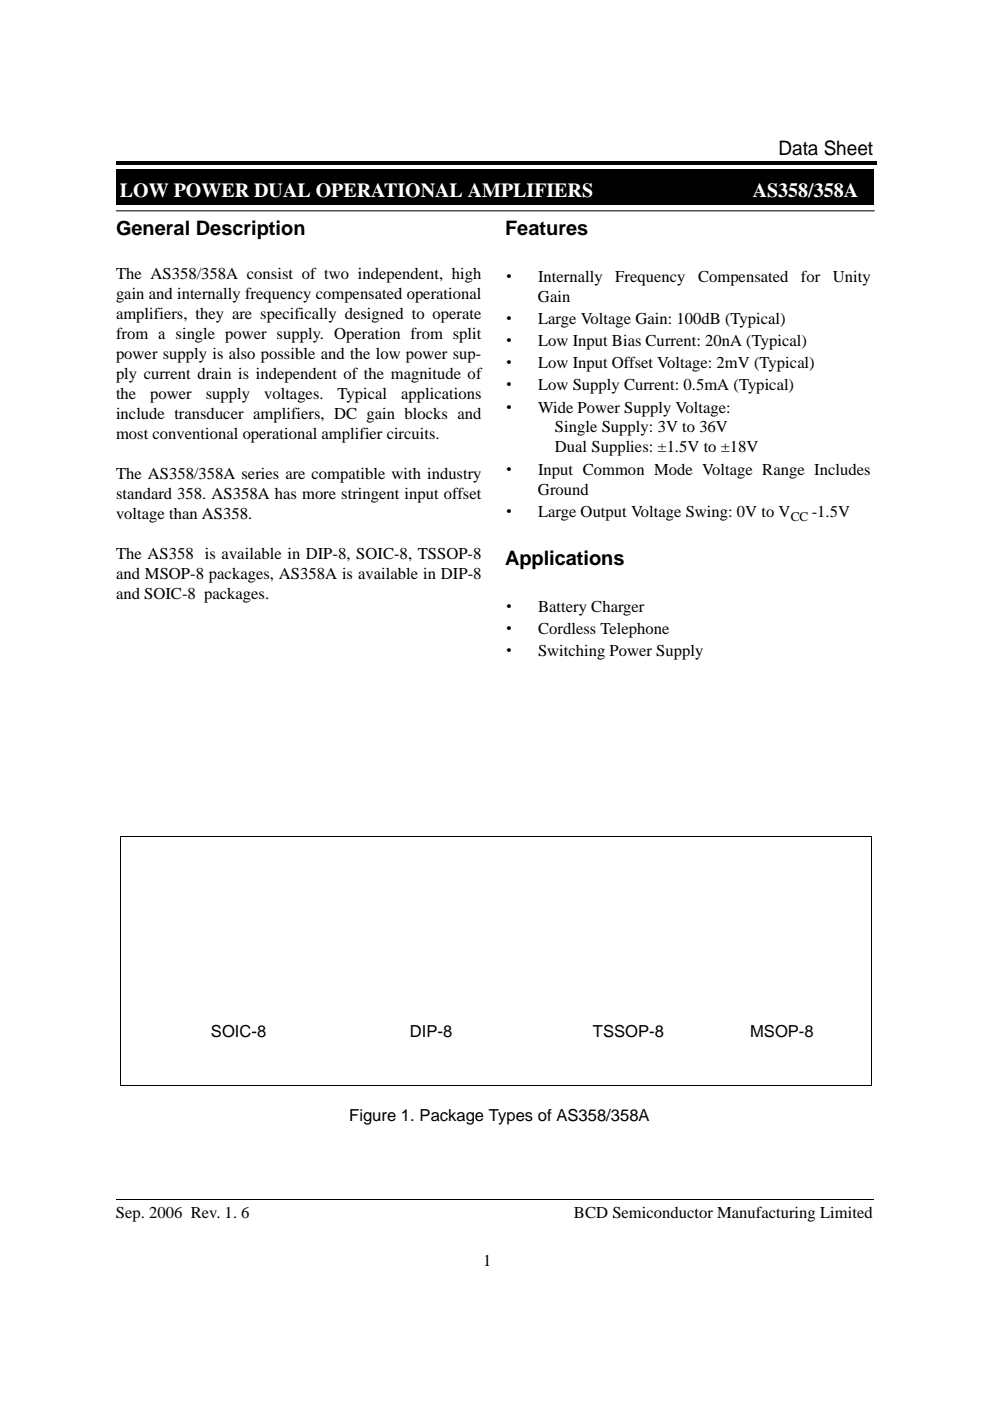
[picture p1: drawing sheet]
<svg xmlns="http://www.w3.org/2000/svg" width="210mm" height="297mm" viewBox="0 0 210 297" stroke-linecap="round" stroke-linejoin="round" font-family="sans-serif">
<defs><g id="words">
<g font-size="4.2">
<text x="165.1" y="32.8">Data Sheet</text>
<text x="24.6" y="49.8">General Description</text>
<text x="107.1" y="49.8">Features</text>
<text x="107.1" y="119.9">Applications</text>
</g>
<g font-size="4.2" fill="#fff">
<text x="25.4" y="41.8">LOW POWER DUAL OPERATIONAL AMPLIFIERS</text>
<text x="159.6" y="41.8">AS358/358A</text>
</g>
<g font-size="3.5">
<text x="24.6" y="59.2">The AS358/358A consist of two independent, high</text>
<text x="106.2" y="59.7">·</text>
<text x="114.1" y="59.7">Internally</text>
<text x="130.5" y="59.7">Frequency</text>
<text x="148" y="59.7">Compensated</text>
<text x="169.8" y="59.7">for</text>
<text x="176.6" y="59.7">Unity</text>
<text x="24.6" y="63.5">gain and internally frequency compensated operational</text>
<text x="114.1" y="63.9">Gain</text>
<text x="24.6" y="67.7">amplifiers, they are specifically designed to operate</text>
<text x="24.6" y="71.9">from a single power supply. Operation from split</text>
<text x="106.2" y="68.7">·</text>
<text x="114.1" y="68.7">Large Voltage Gain: 100dB (Typical)</text>
<text x="24.6" y="76.2">power supply is also possible and the low power sup-</text>
<text x="106.2" y="73.4">·</text>
<text x="114.1" y="73.4">Low Input Bias Current: 20nA (Typical)</text>
<text x="24.6" y="80.4">ply current drain is independent of the magnitude of</text>
<text x="106.2" y="78.1">·</text>
<text x="106.2" y="82.8">·</text>
<text x="114.1" y="78.1">Low Input Offset Voltage: 2mV (Typical)</text>
<text x="114.1" y="82.8">Low Supply Current: 0.5mA (Typical)</text>
<text x="24.6" y="84.6">the</text>
<text x="24.6" y="88.9">include transducer amplifiers, DC gain blocks and</text>
<text x="31.9" y="84.6">power</text>
<text x="43.6" y="84.6">supply</text>
<text x="56" y="84.6">voltages.</text>
<text x="71.6" y="84.6">Typical</text>
<text x="85" y="84.6">applications</text>
<text x="106.2" y="87.5">·</text>
<text x="114.1" y="87.5">Wide Power Supply Voltage:</text>
<text x="24.6" y="93.1">most conventional operational amplifier circuits.</text>
<text x="117.7" y="91.7">Single Supply: 3V to 36V</text>
<text x="117.7" y="95.9">Dual Supplies: ±1.5V to ±18V</text>
<text x="24.6" y="101.6">The AS358/358A series are compatible with industry</text>
<text x="106.2" y="100.6">·</text>
<text x="114.1" y="100.6">Input Common Mode Voltage Range Includes</text>
<text x="24.6" y="105.8">standard 358. AS358A has more stringent input offset</text>
<text x="114.1" y="104.9">Ground</text>
<text x="24.6" y="110">voltage than AS358.</text>
<text x="106.2" y="109.6">·</text>
<text x="114.1" y="109.6">Large Output Voltage Swing: 0V to V</text>
<text x="172.1" y="109.6">-1.5V</text>
<text x="24.6" y="118.5">The AS358 is available in DIP-8, SOIC-8, TSSOP-8</text>
<text x="24.6" y="122.7">and MSOP-8 packages, AS358A is available in DIP-8</text>
<text x="24.6" y="127">and SOIC-8 packages.</text>
<text x="106.2" y="129.7">·</text>
<text x="114.1" y="129.7">Battery Charger</text>
<text x="106.2" y="134.4">·</text>
<text x="114.1" y="134.4">Cordless Telephone</text>
<text x="106.2" y="139.1">·</text>
<text x="114.1" y="139.1">Switching Power Supply</text>
<text x="44.7" y="219.8">SOIC-8</text>
<text x="86.9" y="219.8">DIP-8</text>
<text x="125.7" y="219.8">TSSOP-8</text>
<text x="159" y="219.8">MSOP-8</text>
<text x="74" y="237.7">Figure 1. Package Types of AS358/358A</text>
<text x="24.6" y="258.2">Sep. 2006 Rev. 1. 6</text>
<text x="121.7" y="258.2">BCD Semiconductor Manufacturing Limited</text>
<text x="102.4" y="268.3">1</text>
</g>
<text font-size="2.8" x="167.6" y="110.4">CC</text>
</g></defs>
<path d="M24.7 34.3h.3v.7h-.3zM25 34.3h160.9v.7h-160.9zM24.7 35.9h160.4v7.5h-160.4z" fill="#000"/>
<path d="M24.7 44.7h160.7M24.7 43.4v-7.4h160.5l-.1 7.5-160.5-.1" fill="none" stroke="#000" stroke-width=".21"/>
<path d="M23.3 8.3h35.2v25.2h-35.2z" fill="#fff"/>
<path d="M25.6 177.3v53M25.6 177.4h159.4M184.9 177.4v52.9M25.5 230.3h159.4M24.7 254.3h160.5" fill="none" stroke="#000" stroke-width=".21"/>
<g fill="#fff">
<path d="M35.6 186h30.9v22.5h-30.9z"/>
<path d="M75.3 186.2h32.5v23h-32.5z"/>
<path d="M121 190.5h22.4v14h-22.4z"/>
<path d="M157.1 191.9h16.9v11.7h-16.9z"/>
</g>
<use href="#words"/>
</svg>
